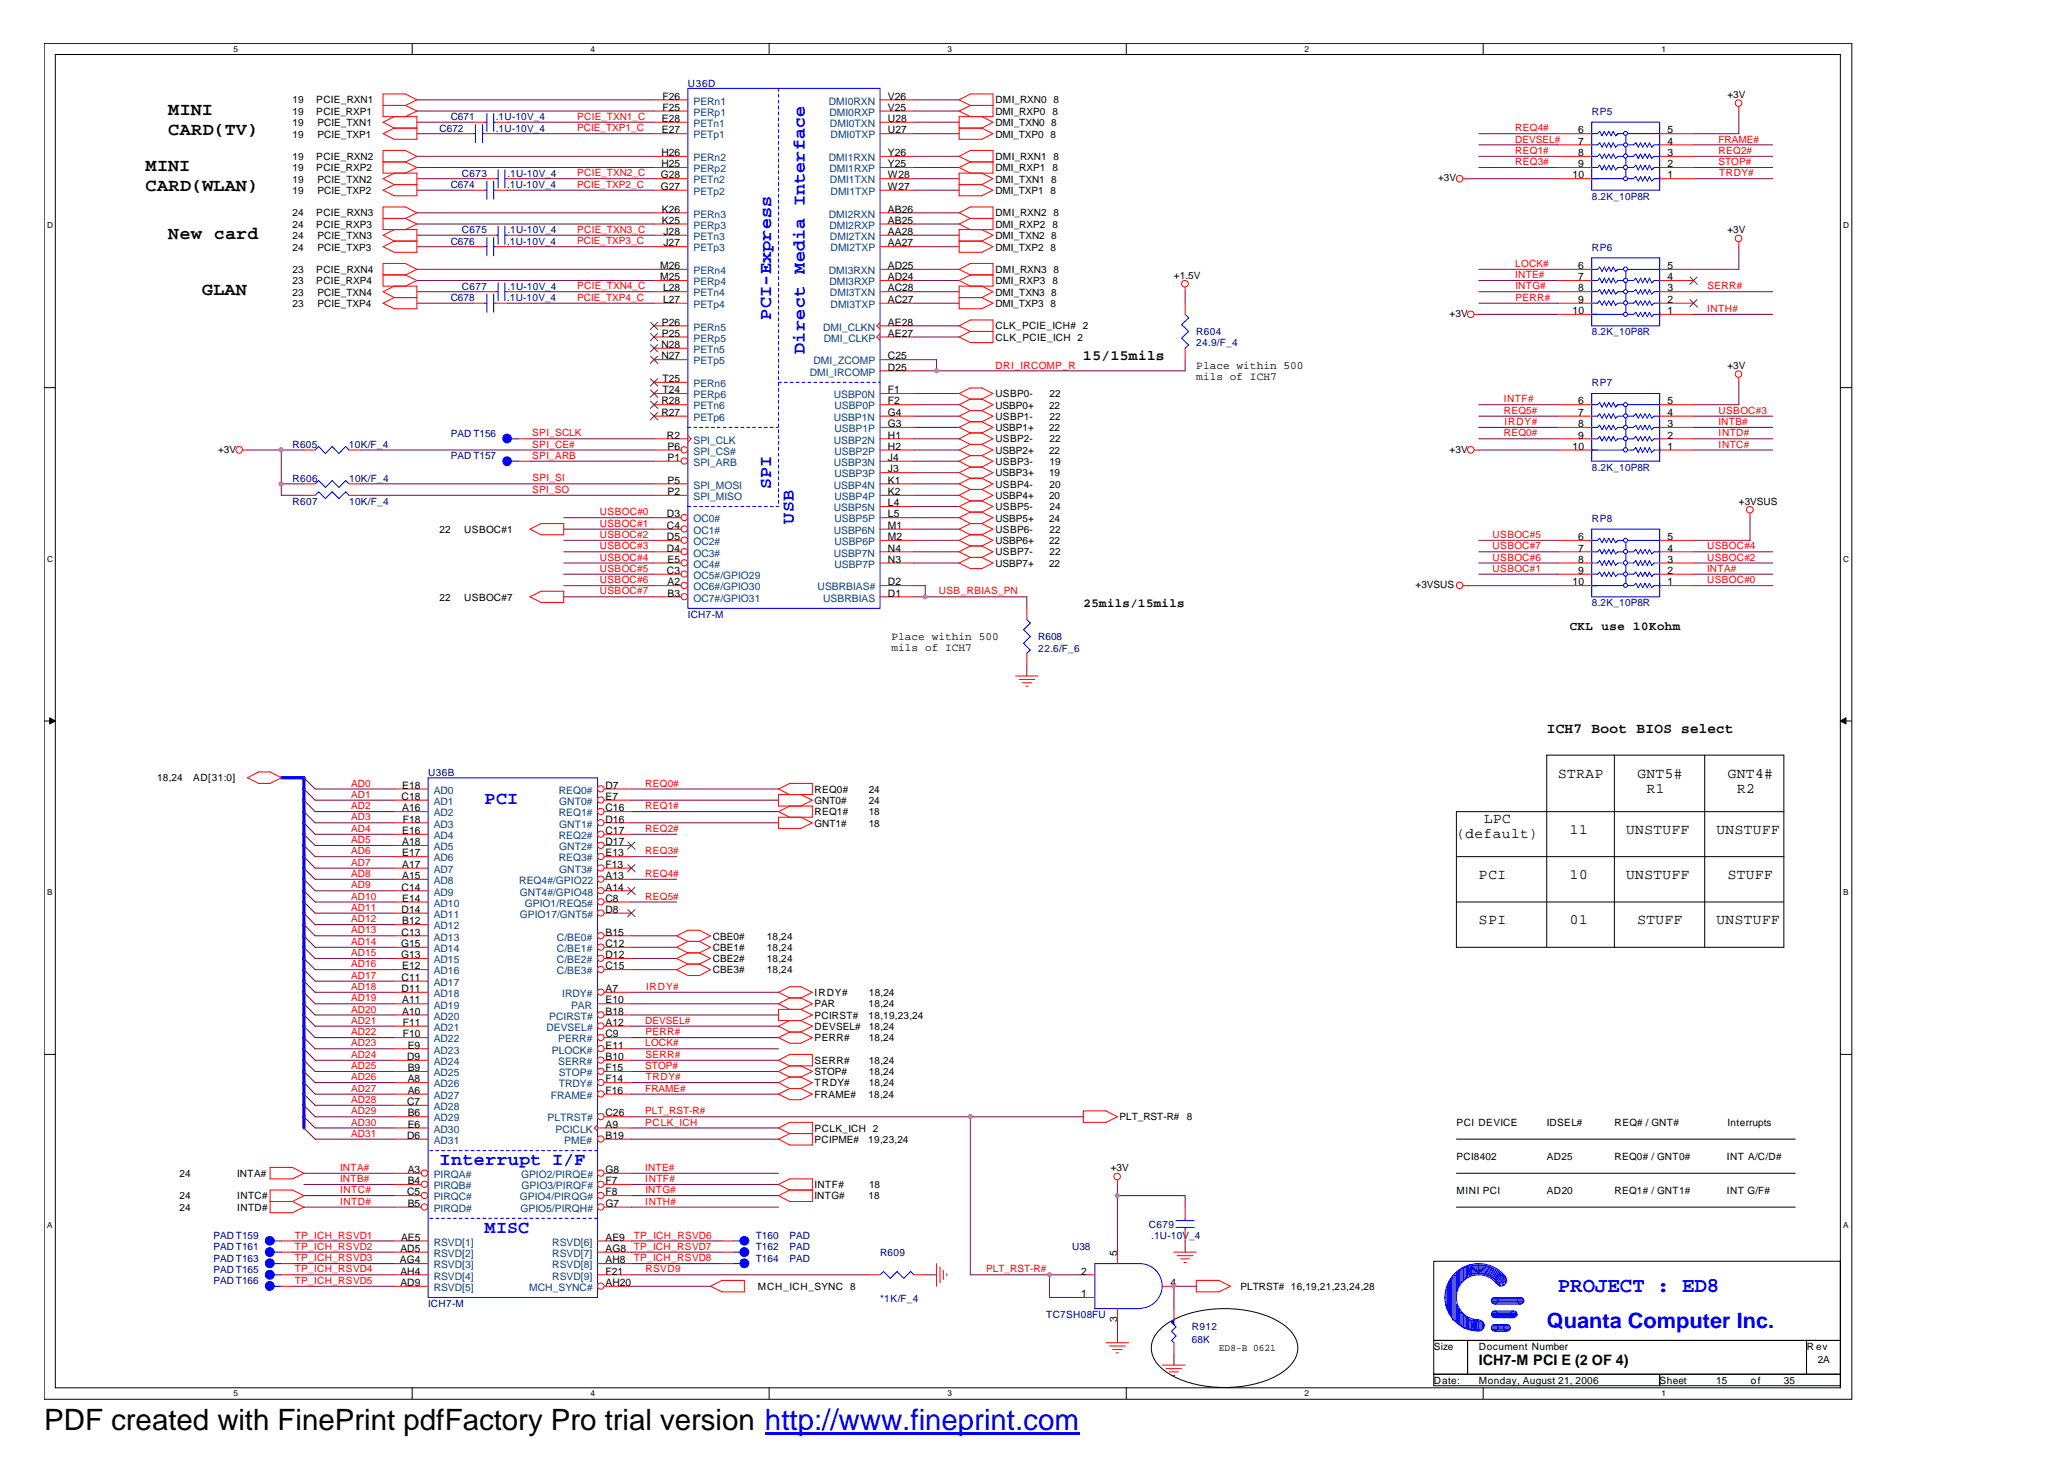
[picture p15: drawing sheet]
<svg xmlns="http://www.w3.org/2000/svg" width="297mm" height="210mm" viewBox="0 0 297 210" stroke-linecap="round" stroke-linejoin="round" font-family="sans-serif">
<defs><g id="words">
<text font-size="4.2" x="6.3" y="205.7">PDF created with FinePrint pdfFactory Pro trial version http://www.fineprint.com</text>
<g font-size="3" fill="#00f">
<text x="224.2" y="185.9">PROJECT : ED8</text>
<text x="222.5" y="191.1">Quanta Computer Inc.</text>
</g>
<g font-size="2.6">
<text x="24.2" y="16.5">MINI</text>
<text x="24.2" y="19.4">CARD(TV)</text>
<text x="21" y="24.6">MINI</text>
<text x="21" y="27.5">CARD(WLAN)</text>
<text x="24.2" y="34.3">New card</text>
<text x="29.1" y="42.5">GLAN</text>
</g>
<g font-size="2.6" fill="#00f">
<text x="111" y="46" transform="rotate(-90 111 46)">PCI-Express</text>
<text x="115.8" y="50.9" transform="rotate(-90 115.8 50.9)">Direct Media Interface</text>
<text x="111" y="70.4" transform="rotate(-90 111 70.4)">SPI</text>
<text x="114.2" y="75.3" transform="rotate(-90 114.2 75.3)">USB</text>
<text x="69.7" y="115.6">PCI</text>
<text x="63.2" y="167.7">Interrupt I/F</text>
<text x="69.7" y="177.4">MISC</text>
</g>
<g font-size="2.1">
<text x="155.9" y="51.8">15/15mils</text>
<text x="222.5" y="105.5">ICH7 Boot BIOS select</text>
<text x="224.2" y="111.9">STRAP</text>
<text x="235.6" y="111.9">GNT5#</text>
<text x="248.6" y="111.9">GNT4#</text>
<text x="213.5" y="118.4">LPC</text>
<text x="225.8" y="120">11</text>
<text x="234" y="120">UNSTUFF</text>
<text x="236.9" y="114">R1</text>
<text x="247" y="120">UNSTUFF</text>
<text x="249.9" y="114">R2</text>
<text x="209.5" y="120.5">(default)</text>
<text x="212.8" y="126.5">PCI</text>
<text x="225.8" y="126.5">10</text>
<text x="234" y="126.5">UNSTUFF</text>
<text x="248.6" y="126.5">STUFF</text>
<text x="212.8" y="133">SPI</text>
<text x="225.8" y="133">01</text>
<text x="235.6" y="133">STUFF</text>
<text x="247" y="133">UNSTUFF</text>
<text x="212.8" y="196.4">ICH7-M PCI E (2 OF 4)</text>
</g>
<g font-size="1.8">
<text x="155.9" y="87.4">25mils/15mils</text>
<text x="225.8" y="90.6">CKL use 10Kohm</text>
</g>
<g font-size="1.6">
<text x="172.1" y="53">Place within 500</text>
<text x="172.1" y="54.7">mils of ICH7</text>
<text x="128.3" y="92">Place within 500</text>
<text x="128.3" y="93.7">mils of ICH7</text>
</g>
<g font-size="1.5">
<text x="95.2" y="17.5">E28</text>
<text x="95.3" y="14.3">F26</text>
<text x="95.3" y="15.9">F25</text>
<text x="127.8" y="17.5">U28</text>
<text x="127.8" y="14.3">V26</text>
<text x="127.8" y="15.9">V25</text>
<text x="95.2" y="22.5">H26</text>
<text x="95.2" y="19.2">E27</text>
<text x="127.8" y="19.2">U27</text>
<text x="127.8" y="22.5">Y26</text>
<text x="227.1" y="22.5">8</text>
<text x="227.1" y="20.8">7</text>
<text x="227.1" y="19.2">6</text>
<text x="239.9" y="22.5">3</text>
<text x="239.9" y="20.8">4</text>
<text x="239.9" y="19.2">5</text>
<text x="95.1" y="25.7">G28</text>
<text x="95.1" y="27.3">G27</text>
<text x="95.2" y="24.1">H25</text>
<text x="127.8" y="25.7">W28</text>
<text x="127.8" y="24.1">Y25</text>
<text x="127.8" y="27.3">W27</text>
<text x="226.3" y="25.7">10</text>
<text x="227.1" y="24.1">9</text>
<text x="239.9" y="25.7">1</text>
<text x="239.9" y="24.1">2</text>
<text x="95.2" y="30.6">K26</text>
<text x="95.2" y="32.2">K25</text>
<text x="95.5" y="33.8">J28</text>
<text x="95.5" y="35.4">J27</text>
<text x="127.8" y="33.8">AA28</text>
<text x="127.8" y="30.6">AB26</text>
<text x="127.8" y="32.2">AB25</text>
<text x="127.8" y="35.4">AA27</text>
<text x="95" y="38.7">M26</text>
<text x="95" y="40.3">M25</text>
<text x="95.4" y="41.9">L28</text>
<text x="127.8" y="41.9">AC28</text>
<text x="127.8" y="38.7">AD25</text>
<text x="127.8" y="40.3">AD24</text>
<text x="227.1" y="41.9">8</text>
<text x="227.1" y="40.3">7</text>
<text x="227.1" y="38.7">6</text>
<text x="239.9" y="41.9">3</text>
<text x="239.9" y="40.3">4</text>
<text x="239.9" y="38.7">5</text>
<text x="95.2" y="46.8">P26</text>
<text x="95.4" y="43.6">L27</text>
<text x="127.8" y="43.6">AC27</text>
<text x="127.8" y="46.8">AE28</text>
<text x="226.3" y="45.2">10</text>
<text x="227.1" y="43.6">9</text>
<text x="239.9" y="45.2">1</text>
<text x="239.9" y="43.6">2</text>
<text x="95.2" y="50.1">N28</text>
<text x="95.2" y="51.7">N27</text>
<text x="95.2" y="48.4">P25</text>
<text x="127.8" y="51.7">C25</text>
<text x="127.8" y="48.4">AE27</text>
<text x="127.8" y="53.3">D25</text>
<text x="95.2" y="58.2">R28</text>
<text x="95.2" y="59.8">R27</text>
<text x="95.3" y="55">T25</text>
<text x="95.3" y="56.6">T24</text>
<text x="127.8" y="56.6">F1</text>
<text x="127.8" y="59.8">G4</text>
<text x="127.8" y="58.2">F2</text>
<text x="227.1" y="59.8">7</text>
<text x="227.1" y="58.2">6</text>
<text x="239.9" y="59.8">4</text>
<text x="239.9" y="58.2">5</text>
<text x="96" y="63.1">R2</text>
<text x="96.1" y="64.7">P6</text>
<text x="127.8" y="63.1">H1</text>
<text x="127.8" y="61.4">G3</text>
<text x="127.8" y="64.7">H2</text>
<text x="226.3" y="64.7">10</text>
<text x="227.1" y="63.1">9</text>
<text x="227.1" y="61.4">8</text>
<text x="239.9" y="64.7">1</text>
<text x="239.9" y="63.1">2</text>
<text x="239.9" y="61.4">3</text>
<text x="96.1" y="66.3">P1</text>
<text x="96.1" y="69.6">P5</text>
<text x="96.1" y="71.2">P2</text>
<text x="127.8" y="66.3">J4</text>
<text x="127.8" y="69.6">K1</text>
<text x="127.8" y="68">J3</text>
<text x="127.8" y="71.2">K2</text>
<text x="96" y="74.4">D3</text>
<text x="96" y="76.1">C4</text>
<text x="96" y="77.7">D5</text>
<text x="127.8" y="72.8">L4</text>
<text x="127.8" y="76.1">M1</text>
<text x="127.8" y="74.4">L5</text>
<text x="127.8" y="77.7">M2</text>
<text x="227.1" y="77.7">6</text>
<text x="239.9" y="77.7">5</text>
<text x="96" y="79.3">D4</text>
<text x="96" y="82.6">C3</text>
<text x="96.1" y="81">E5</text>
<text x="127.8" y="79.3">N4</text>
<text x="127.8" y="81">N3</text>
<text x="227.1" y="82.6">9</text>
<text x="227.1" y="81">8</text>
<text x="227.1" y="79.3">7</text>
<text x="239.9" y="82.6">2</text>
<text x="239.9" y="81">3</text>
<text x="239.9" y="79.3">4</text>
<text x="96.1" y="84.2">A2</text>
<text x="96.1" y="85.8">B3</text>
<text x="127.8" y="84.2">D2</text>
<text x="127.8" y="85.8">D1</text>
<text x="226.3" y="84.2">10</text>
<text x="239.9" y="84.2">1</text>
<text x="57.9" y="113.5">E18</text>
<text x="87.1" y="113.5">D7</text>
<text x="57.8" y="115.1">C18</text>
<text x="57.9" y="116.7">A16</text>
<text x="57.9" y="120">E16</text>
<text x="58" y="118.3">F18</text>
<text x="87.1" y="115.1">E7</text>
<text x="87.1" y="118.3">D16</text>
<text x="87.1" y="116.7">C16</text>
<text x="87.1" y="120">C17</text>
<text x="57.9" y="121.6">A18</text>
<text x="57.9" y="123.2">E17</text>
<text x="57.9" y="124.9">A17</text>
<text x="87.1" y="121.6">D17</text>
<text x="87.1" y="124.9">F13</text>
<text x="87.1" y="123.2">E13</text>
<text x="57.8" y="128.1">C14</text>
<text x="57.8" y="131.3">D14</text>
<text x="57.9" y="126.5">A15</text>
<text x="57.9" y="129.7">E14</text>
<text x="87.1" y="128.1">A14</text>
<text x="87.1" y="131.3">D8</text>
<text x="87.1" y="126.5">A13</text>
<text x="87.1" y="129.7">C8</text>
<text x="57.7" y="136.2">G15</text>
<text x="57.7" y="137.9">G13</text>
<text x="57.8" y="134.6">C13</text>
<text x="57.9" y="133">B12</text>
<text x="87.1" y="134.6">B15</text>
<text x="87.1" y="136.2">C12</text>
<text x="87.1" y="137.9">D12</text>
<text x="57.8" y="141.1">C11</text>
<text x="57.8" y="142.7">D11</text>
<text x="57.9" y="139.5">E12</text>
<text x="87.1" y="139.5">C15</text>
<text x="87.1" y="142.7">A7</text>
<text x="57.9" y="144.4">A11</text>
<text x="57.9" y="146">A10</text>
<text x="58" y="147.6">F11</text>
<text x="58" y="149.2">F10</text>
<text x="87.1" y="144.4">E10</text>
<text x="87.1" y="146">B18</text>
<text x="87.1" y="147.6">A12</text>
<text x="87.1" y="149.2">C9</text>
<text x="58.6" y="152.5">D9</text>
<text x="58.7" y="150.8">E9</text>
<text x="58.7" y="154.1">B9</text>
<text x="58.7" y="155.7">A8</text>
<text x="87.1" y="150.8">E11</text>
<text x="87.1" y="152.5">B10</text>
<text x="87.1" y="154.1">F15</text>
<text x="87.1" y="155.7">F14</text>
<text x="58.6" y="159">C7</text>
<text x="58.7" y="157.4">A6</text>
<text x="58.7" y="160.6">B6</text>
<text x="87.1" y="157.4">F16</text>
<text x="87.1" y="160.6">C26</text>
<text x="58.6" y="163.8">D6</text>
<text x="58.7" y="162.2">E6</text>
<text x="87.1" y="162.2">A9</text>
<text x="87.1" y="163.8">B19</text>
<text x="58.6" y="172">C5</text>
<text x="58.7" y="168.8">A3</text>
<text x="58.7" y="170.4">B4</text>
<text x="58.7" y="173.6">B5</text>
<text x="87.1" y="173.6">G7</text>
<text x="87.1" y="172">F8</text>
<text x="87.1" y="170.4">F7</text>
<text x="87.1" y="168.8">G8</text>
<text x="57.7" y="178.5">AE5</text>
<text x="87.1" y="178.5">AE9</text>
<text x="57.5" y="181.8">AG4</text>
<text x="57.6" y="180.1">AD5</text>
<text x="57.6" y="183.4">AH4</text>
<text x="57.6" y="185">AD9</text>
<text x="87.1" y="185">AH20</text>
<text x="87.1" y="183.4">F21</text>
<text x="87.1" y="181.8">AH8</text>
<text x="87.1" y="180.1">AG8</text>
<text x="155.6" y="183.4">2</text>
<text x="160.7" y="180.7" transform="rotate(-90 160.7 180.7)">5</text>
<text x="168.4" y="185">4</text>
<text x="155.6" y="186.6">1</text>
<text x="160.7" y="190.2" transform="rotate(-90 160.7 190.2)">3</text>
</g>
<g font-size="1.5" fill="#004080">
<text x="99.8" y="15">PERn1</text>
<text x="99.8" y="16.7">PERp1</text>
<text x="119.3" y="15">DMI0RXN</text>
<text x="119.3" y="16.7">DMI0RXP</text>
<text x="99.8" y="18.3">PETn1</text>
<text x="99.8" y="19.9">PETp1</text>
<text x="99.8" y="23.2">PERn2</text>
<text x="119.3" y="23.2">DMI1RXN</text>
<text x="119.4" y="18.3">DMI0TXN</text>
<text x="119.5" y="19.9">DMI0TXP</text>
<text x="99.8" y="24.8">PERp2</text>
<text x="99.8" y="26.4">PETn2</text>
<text x="99.8" y="28">PETp2</text>
<text x="119.3" y="24.8">DMI1RXP</text>
<text x="119.4" y="26.4">DMI1TXN</text>
<text x="119.5" y="28">DMI1TXP</text>
<text x="99.8" y="31.3">PERn3</text>
<text x="99.8" y="32.9">PERp3</text>
<text x="99.8" y="34.5">PETn3</text>
<text x="119.3" y="31.3">DMI2RXN</text>
<text x="119.3" y="32.9">DMI2RXP</text>
<text x="119.4" y="34.5">DMI2TXN</text>
<text x="99.8" y="36.2">PETp3</text>
<text x="99.8" y="39.4">PERn4</text>
<text x="99.8" y="41">PERp4</text>
<text x="119.3" y="39.4">DMI3RXN</text>
<text x="119.3" y="41">DMI3RXP</text>
<text x="119.5" y="36.2">DMI2TXP</text>
<text x="99.8" y="42.6">PETn4</text>
<text x="99.8" y="44.3">PETp4</text>
<text x="99.8" y="47.6">PERn5</text>
<text x="118.4" y="47.6">DMI_CLKN</text>
<text x="119.4" y="42.6">DMI3TXN</text>
<text x="119.5" y="44.3">DMI3TXP</text>
<text x="99.8" y="49.2">PERp5</text>
<text x="99.8" y="50.8">PETn5</text>
<text x="99.8" y="52.4">PETp5</text>
<text x="117.1" y="52.4">DMI_ZCOMP</text>
<text x="118.5" y="49.2">DMI_CLKP</text>
<text x="99.8" y="55.7">PERn6</text>
<text x="99.8" y="57.3">PERp6</text>
<text x="99.8" y="58.9">PETn6</text>
<text x="116.5" y="54">DMI_IRCOMP</text>
<text x="120" y="57.3">USBP0N</text>
<text x="120.1" y="58.9">USBP0P</text>
<text x="99.8" y="60.6">PETp6</text>
<text x="99.8" y="63.8">SPI_CLK</text>
<text x="99.8" y="65.4">SPI_CS#</text>
<text x="120" y="60.6">USBP1N</text>
<text x="120" y="63.8">USBP2N</text>
<text x="120.1" y="62.2">USBP1P</text>
<text x="120.1" y="65.4">USBP2P</text>
<text x="99.8" y="67">SPI_ARB</text>
<text x="99.8" y="70.3">SPI_MOSI</text>
<text x="99.8" y="71.9">SPI_MISO</text>
<text x="120" y="67">USBP3N</text>
<text x="120" y="70.3">USBP4N</text>
<text x="120.1" y="68.7">USBP3P</text>
<text x="120.1" y="71.9">USBP4P</text>
<text x="99.8" y="75.2">OC0#</text>
<text x="99.8" y="76.8">OC1#</text>
<text x="120" y="73.5">USBP5N</text>
<text x="120" y="76.8">USBP6N</text>
<text x="120.1" y="75.2">USBP5P</text>
<text x="99.8" y="78.4">OC2#</text>
<text x="99.8" y="80.1">OC3#</text>
<text x="99.8" y="81.7">OC4#</text>
<text x="99.8" y="83.3">OC5#/GPIO29</text>
<text x="120" y="80.1">USBP7N</text>
<text x="120.1" y="78.4">USBP6P</text>
<text x="120.1" y="81.7">USBP7P</text>
<text x="99.8" y="84.9">OC6#/GPIO30</text>
<text x="99.8" y="86.5">OC7#/GPIO31</text>
<text x="117.6" y="84.9">USBRBIAS#</text>
<text x="118.4" y="86.5">USBRBIAS</text>
<text x="62.4" y="114.2">AD0</text>
<text x="62.4" y="115.8">AD1</text>
<text x="62.4" y="117.4">AD2</text>
<text x="62.4" y="119.1">AD3</text>
<text x="80.4" y="114.2">REQ0#</text>
<text x="80.4" y="117.4">REQ1#</text>
<text x="80.5" y="115.8">GNT0#</text>
<text x="80.5" y="119.1">GNT1#</text>
<text x="62.4" y="120.7">AD4</text>
<text x="62.4" y="122.3">AD5</text>
<text x="62.4" y="123.9">AD6</text>
<text x="62.4" y="125.6">AD7</text>
<text x="80.4" y="120.7">REQ2#</text>
<text x="80.4" y="123.9">REQ3#</text>
<text x="80.5" y="122.3">GNT2#</text>
<text x="80.5" y="125.6">GNT3#</text>
<text x="62.4" y="127.2">AD8</text>
<text x="62.4" y="128.8">AD9</text>
<text x="62.4" y="130.4">AD10</text>
<text x="74.7" y="127.2">REQ4#/GPIO22</text>
<text x="74.8" y="128.8">GNT4#/GPIO48</text>
<text x="75.5" y="130.4">GPIO1/REQ5#</text>
<text x="62.4" y="132.1">AD11</text>
<text x="62.4" y="133.7">AD12</text>
<text x="62.4" y="135.3">AD13</text>
<text x="62.4" y="137">AD14</text>
<text x="74.8" y="132.1">GPIO17/GNT5#</text>
<text x="80.1" y="135.3">C/BE0#</text>
<text x="80.1" y="137">C/BE1#</text>
<text x="62.4" y="138.6">AD15</text>
<text x="62.4" y="140.2">AD16</text>
<text x="62.4" y="141.8">AD17</text>
<text x="62.4" y="143.4">AD18</text>
<text x="80.1" y="138.6">C/BE2#</text>
<text x="80.1" y="140.2">C/BE3#</text>
<text x="80.9" y="143.4">IRDY#</text>
<text x="62.4" y="145.1">AD19</text>
<text x="62.4" y="146.7">AD20</text>
<text x="62.4" y="148.3">AD21</text>
<text x="62.4" y="150">AD22</text>
<text x="78.6" y="148.3">DEVSEL#</text>
<text x="79" y="146.7">PCIRST#</text>
<text x="80.3" y="150">PERR#</text>
<text x="82.2" y="145.1">PAR</text>
<text x="62.4" y="151.6">AD23</text>
<text x="62.4" y="153.2">AD24</text>
<text x="62.4" y="154.8">AD25</text>
<text x="79.4" y="151.6">PLOCK#</text>
<text x="80.3" y="153.2">SERR#</text>
<text x="80.4" y="154.8">STOP#</text>
<text x="62.4" y="156.4">AD26</text>
<text x="62.4" y="158.1">AD27</text>
<text x="62.4" y="159.7">AD28</text>
<text x="62.4" y="161.3">AD29</text>
<text x="78.8" y="161.3">PLTRST#</text>
<text x="79.2" y="158.1">FRAME#</text>
<text x="80.4" y="156.4">TRDY#</text>
<text x="62.4" y="163">AD30</text>
<text x="62.4" y="164.6">AD31</text>
<text x="79.9" y="163">PCICLK</text>
<text x="81.2" y="164.6">PME#</text>
<text x="62.4" y="169.5">PIRQA#</text>
<text x="62.4" y="171.1">PIRQB#</text>
<text x="62.4" y="172.7">PIRQC#</text>
<text x="74.8" y="172.7">GPIO4/PIRQG#</text>
<text x="75" y="169.5">GPIO2/PIRQE#</text>
<text x="75.1" y="171.1">GPIO3/PIRQF#</text>
<text x="62.4" y="174.3">PIRQD#</text>
<text x="62.4" y="179.2">RSVD[1]</text>
<text x="74.9" y="174.3">GPIO5/PIRQH#</text>
<text x="79.5" y="179.2">RSVD[6]</text>
<text x="62.4" y="180.8">RSVD[2]</text>
<text x="62.4" y="182.5">RSVD[3]</text>
<text x="62.4" y="184.1">RSVD[4]</text>
<text x="62.4" y="185.7">RSVD[5]</text>
<text x="76.2" y="185.7">MCH_SYNC#</text>
<text x="79.5" y="184.1">RSVD[9]</text>
<text x="79.5" y="182.5">RSVD[8]</text>
<text x="79.5" y="180.8">RSVD[7]</text>
</g>
<g font-size="1.4">
<text x="42.1" y="14.9">19</text>
<text x="42.1" y="16.5">19</text>
<text x="45.5" y="14.9">PCIE_RXN1</text>
<text x="45.5" y="16.5">PCIE_RXP1</text>
<text x="143.2" y="14.9">DMI_RXN0 8</text>
<text x="143.2" y="16.5">DMI_RXP0</text>
<text x="151.4" y="16.5">8</text>
<text x="248.5" y="14.1">+3V</text>
<text x="42.1" y="23">19</text>
<text x="42.1" y="18.1">19</text>
<text x="42.1" y="19.8">19</text>
<text x="45.5" y="23">PCIE_RXN2</text>
<text x="45.7" y="18.1">PCIE_TXN1</text>
<text x="45.7" y="19.8">PCIE_TXP1</text>
<text x="143.2" y="23">DMI_RXN1 8</text>
<text x="143.2" y="18.1">DMI_TXN0 8</text>
<text x="143.2" y="19.8">DMI_TXP0 8</text>
<text x="42.1" y="24.7">19</text>
<text x="42.1" y="26.3">19</text>
<text x="42.1" y="27.9">19</text>
<text x="45.5" y="24.7">PCIE_RXP2</text>
<text x="45.7" y="26.3">PCIE_TXN2</text>
<text x="45.7" y="27.9">PCIE_TXP2</text>
<text x="143.2" y="24.7">DMI_RXP1</text>
<text x="143.2" y="26.3">DMI_TXN1 8</text>
<text x="143.2" y="27.9">DMI_TXP1 8</text>
<text x="151.4" y="24.7">8</text>
<text x="206.9" y="26.1">+3V</text>
<text x="42.1" y="31.1">24</text>
<text x="42.1" y="32.8">24</text>
<text x="42.1" y="34.4">24</text>
<text x="45.5" y="31.1">PCIE_RXN3</text>
<text x="45.5" y="32.8">PCIE_RXP3</text>
<text x="45.7" y="34.4">PCIE_TXN3</text>
<text x="143.2" y="31.1">DMI_RXN2 8</text>
<text x="143.2" y="32.8">DMI_RXP2</text>
<text x="143.2" y="34.4">DMI_TXN2 8</text>
<text x="151.4" y="32.8">8</text>
<text x="248.5" y="33.6">+3V</text>
<text x="42.1" y="36">24</text>
<text x="42.1" y="39.3">23</text>
<text x="42.1" y="40.9">23</text>
<text x="45.5" y="39.3">PCIE_RXN4</text>
<text x="45.5" y="40.9">PCIE_RXP4</text>
<text x="45.7" y="36">PCIE_TXP3</text>
<text x="143.2" y="39.3">DMI_RXN3 8</text>
<text x="143.2" y="40.9">DMI_RXP3</text>
<text x="143.2" y="36">DMI_TXP2 8</text>
<text x="151.4" y="40.9">8</text>
<text x="168.9" y="40.1">+1.5V</text>
<text x="42.1" y="42.5">23</text>
<text x="42.1" y="44.2">23</text>
<text x="45.7" y="42.5">PCIE_TXN4</text>
<text x="45.7" y="44.2">PCIE_TXP4</text>
<text x="143.2" y="47.4">CLK_PCIE_ICH# 2</text>
<text x="143.2" y="42.5">DMI_TXN3 8</text>
<text x="143.2" y="44.2">DMI_TXP3 8</text>
<text x="208.6" y="45.6">+3V</text>
<text x="143.2" y="49">CLK_PCIE_ICH 2</text>
<text x="248.5" y="53.1">+3V</text>
<text x="143.2" y="57.2">USBP0-</text>
<text x="143.2" y="58.8">USBP0+</text>
<text x="150.9" y="58.8">22</text>
<text x="151" y="57.2">22</text>
<text x="31.4" y="65.1">+3V</text>
<text x="143.2" y="60.4">USBP1-</text>
<text x="143.2" y="63.6">USBP2-</text>
<text x="143.2" y="62">USBP1+</text>
<text x="143.2" y="65.3">USBP2+</text>
<text x="150.9" y="62">22</text>
<text x="150.9" y="65.3">22</text>
<text x="151" y="60.4">22</text>
<text x="151" y="63.6">22</text>
<text x="208.6" y="65.1">+3V</text>
<text x="143.2" y="70.2">USBP4-</text>
<text x="143.2" y="71.8">USBP4+</text>
<text x="143.2" y="66.9">USBP3-</text>
<text x="143.2" y="68.6">USBP3+</text>
<text x="150.9" y="71.8">20</text>
<text x="150.9" y="68.6">19</text>
<text x="151" y="70.2">20</text>
<text x="151" y="66.9">19</text>
<text x="63.2" y="76.7">22</text>
<text x="66.8" y="76.7">USBOC#1</text>
<text x="143.2" y="73.4">USBP5-</text>
<text x="143.2" y="76.7">USBP6-</text>
<text x="143.2" y="75">USBP5+</text>
<text x="150.9" y="75">24</text>
<text x="151" y="73.4">24</text>
<text x="151" y="76.7">22</text>
<text x="250.2" y="72.6">+3VSUS</text>
<text x="143.2" y="79.9">USBP7-</text>
<text x="143.2" y="78.3">USBP6+</text>
<text x="143.2" y="81.5">USBP7+</text>
<text x="150.9" y="78.3">22</text>
<text x="150.9" y="81.5">22</text>
<text x="151" y="79.9">22</text>
<text x="63.2" y="86.4">22</text>
<text x="66.8" y="86.4">USBOC#7</text>
<text x="203.7" y="84.6">+3VSUS</text>
<text x="22.6" y="112.4">18,24</text>
<text x="27.8" y="112.4">AD[31:0]</text>
<text x="117.2" y="114.1">REQ0#</text>
<text x="117.2" y="115.7">GNT0#</text>
<text x="117.2" y="117.3">REQ1#</text>
<text x="117.2" y="118.9">GNT1#</text>
<text x="125" y="114.1">24</text>
<text x="125" y="117.3">18</text>
<text x="125" y="115.7">24</text>
<text x="125" y="118.9">18</text>
<text x="102.6" y="135.2">CBE0#</text>
<text x="102.6" y="136.8">CBE1#</text>
<text x="110.3" y="135.2">18,24</text>
<text x="110.3" y="136.8">18,24</text>
<text x="102.6" y="138.4">CBE2#</text>
<text x="102.6" y="140.1">CBE3#</text>
<text x="110.3" y="138.4">18,24</text>
<text x="110.3" y="140.1">18,24</text>
<text x="117.2" y="143.3">IRDY#</text>
<text x="125" y="143.3">18,24</text>
<text x="117.2" y="144.9">PAR</text>
<text x="117.2" y="146.6">PCIRST#</text>
<text x="117.2" y="148.2">DEVSEL#</text>
<text x="117.2" y="149.8">PERR#</text>
<text x="125" y="146.6">18,19,23,24</text>
<text x="125" y="144.9">18,24</text>
<text x="125" y="148.2">18,24</text>
<text x="125" y="149.8">18,24</text>
<text x="117.2" y="154.7">STOP#</text>
<text x="117.2" y="153">SERR#</text>
<text x="125" y="154.7">18,24</text>
<text x="125" y="153">18,24</text>
<text x="117.2" y="156.3">TRDY#</text>
<text x="117.2" y="158">FRAME#</text>
<text x="125" y="158">18,24</text>
<text x="125" y="156.3">18,24</text>
<text x="161.1" y="161.2">PLT_RST-R#</text>
<text x="170.8" y="161.2">8</text>
<text x="117.2" y="162.8">PCLK_ICH 2</text>
<text x="117.2" y="164.4">PCIPME#</text>
<text x="124.9" y="164.4">19,23,24</text>
<text x="209.5" y="162">PCI DEVICE</text>
<text x="209.5" y="166.9">PCI8402</text>
<text x="222.5" y="166.9">AD25</text>
<text x="222.5" y="162">IDSEL#</text>
<text x="232.3" y="166.9">REQ0# / GNT0#</text>
<text x="232.3" y="162">REQ# / GNT#</text>
<text x="248.5" y="166.9">INT A/C/D#</text>
<text x="248.5" y="162">Interrupts</text>
<text x="25.8" y="172.6">24</text>
<text x="25.8" y="169.3">24</text>
<text x="34.1" y="172.6">INTC#</text>
<text x="34.1" y="169.3">INTA#</text>
<text x="117.2" y="171">INTF#</text>
<text x="117.2" y="172.6">INTG#</text>
<text x="125" y="172.6">18</text>
<text x="125" y="171">18</text>
<text x="159.8" y="168.5">+3V</text>
<text x="209.5" y="171.8">MINI PCI</text>
<text x="222.5" y="171.8">AD20</text>
<text x="232.3" y="171.8">REQ1# / GNT1#</text>
<text x="248.5" y="171.8">INT G/F#</text>
<text x="25.8" y="174.2">24</text>
<text x="34.1" y="174.2">INTD#</text>
<text x="109.1" y="185.6">MCH_ICH_SYNC</text>
<text x="122.3" y="185.6">8</text>
<text x="178.5" y="185.6">PLTRST# 16,19,21,23,24,28</text>
<text x="175.4" y="194.4">ED8-B 0621</text>
<text x="206.3" y="194.2">Size</text>
<text x="212.8" y="194.2">Document Number</text>
<text x="260" y="194.2">R ev</text>
<text x="261.5" y="196.1">2A</text>
<text x="206.3" y="199.1">Date:</text>
<text x="212.8" y="199.1">Monday, August 21, 2006</text>
<text x="238.8" y="199.1">Sheet</text>
<text x="246.9" y="199.1">15</text>
<text x="251.9" y="199.1">of</text>
<text x="256.7" y="199.1">35</text>
</g>
<g font-size="1.4" fill="#000080">
<text x="64.9" y="17.3">C671</text>
<text x="71.3" y="17.3">.1U-10V_4</text>
<text x="99" y="12.5">U36D</text>
<text x="229" y="16.5">RP5</text>
<text x="63.2" y="18.9">C672</text>
<text x="71.3" y="18.9">.1U-10V_4</text>
<text x="64.9" y="27.1">C674</text>
<text x="66.5" y="25.5">C673</text>
<text x="73" y="27.1">.1U-10V_4</text>
<text x="73" y="25.5">.1U-10V_4</text>
<text x="229" y="28.7">8.2K_10P8R</text>
<text x="64.9" y="35.2">C676</text>
<text x="66.5" y="33.6">C675</text>
<text x="73" y="35.2">.1U-10V_4</text>
<text x="73" y="33.6">.1U-10V_4</text>
<text x="66.5" y="41.7">C677</text>
<text x="73" y="41.7">.1U-10V_4</text>
<text x="229" y="36">RP6</text>
<text x="64.9" y="43.3">C678</text>
<text x="73" y="43.3">.1U-10V_4</text>
<text x="172.1" y="48.2">R604</text>
<text x="172.1" y="49.8">24.9/F_4</text>
<text x="229" y="48.2">8.2K_10P8R</text>
<text x="229" y="55.5">RP7</text>
<text x="42.1" y="64.5">R605</text>
<text x="50.2" y="64.5">10K/F_4</text>
<text x="64.9" y="62.8">PAD T156</text>
<text x="42.1" y="69.4">R606</text>
<text x="50.2" y="69.4">10K/F_4</text>
<text x="64.9" y="66.1">PAD T157</text>
<text x="229" y="67.7">8.2K_10P8R</text>
<text x="42.1" y="72.6">R607</text>
<text x="50.2" y="72.6">10K/F_4</text>
<text x="229" y="75">RP8</text>
<text x="99" y="88.9">ICH7-M</text>
<text x="229" y="87.2">8.2K_10P8R</text>
<text x="149.4" y="92.1">R608</text>
<text x="149.4" y="93.7">22.6/F_6</text>
<text x="61.6" y="111.6">U36B</text>
<text x="30.7" y="179.9">PAD T161</text>
<text x="30.7" y="178.3">PAD T159</text>
<text x="108.8" y="179.9">T162</text>
<text x="108.8" y="178.3">T160</text>
<text x="113.6" y="179.9">PAD</text>
<text x="113.6" y="178.3">PAD</text>
<text x="154.3" y="179.9">U38</text>
<text x="165.3" y="176.6">C679</text>
<text x="165.7" y="178.3">.1U-10V_4</text>
<text x="30.7" y="181.5">PAD T163</text>
<text x="30.7" y="184.8">PAD T166</text>
<text x="30.7" y="183.1">PAD T165</text>
<text x="108.8" y="181.5">T164</text>
<text x="113.6" y="181.5">PAD</text>
<text x="126.6" y="180.7">R609</text>
<text x="61.6" y="188">ICH7-M</text>
<text x="126.6" y="187.4">*1K/F_4</text>
<text x="150.5" y="189.6">TC7SH08FU</text>
<text x="171.5" y="191.3">R912</text>
<text x="171.5" y="193.2">68K</text>
</g>
<g font-size="1.4" fill="#f00">
<text x="83.1" y="17.2">PCIE_TXN1_C</text>
<text x="83.1" y="18.9">PCIE_TXP1_C</text>
<text x="218" y="22.2">REQ1#</text>
<text x="218" y="18.9">REQ4#</text>
<text x="218" y="23.8">REQ3#</text>
<text x="218" y="20.5">DEVSEL#</text>
<text x="247.3" y="23.8">STOP#</text>
<text x="247.3" y="20.5">FRAME#</text>
<text x="247.3" y="22.2">REQ2#</text>
<text x="83.1" y="25.4">PCIE_TXN2_C</text>
<text x="83.1" y="27">PCIE_TXP2_C</text>
<text x="247.4" y="25.4">TRDY#</text>
<text x="83.1" y="35.2">PCIE_TXP3_C</text>
<text x="83.1" y="33.5">PCIE_TXN3_C</text>
<text x="83.1" y="41.6">PCIE_TXN4_C</text>
<text x="218" y="40">INTE#</text>
<text x="218" y="38.4">LOCK#</text>
<text x="218.1" y="41.6">INTG#</text>
<text x="245.7" y="41.6">SERR#</text>
<text x="83.1" y="43.3">PCIE_TXP4_C</text>
<text x="218.1" y="43.3">PERR#</text>
<text x="245.6" y="44.9">INTH#</text>
<text x="143.2" y="53">DRI_IRCOMP_R</text>
<text x="216.4" y="57.9">INTF#</text>
<text x="216.4" y="59.5">REQ5#</text>
<text x="247.3" y="59.5">USBOC#3</text>
<text x="76.6" y="64.4">SPI_CE#</text>
<text x="76.6" y="62.8">SPI_SCLK</text>
<text x="216.4" y="62.8">REQ0#</text>
<text x="216.5" y="61.1">IRDY#</text>
<text x="247.3" y="62.8">INTD#</text>
<text x="247.3" y="64.4">INTC#</text>
<text x="247.3" y="61.1">INTB#</text>
<text x="76.6" y="70.9">SPI_SO</text>
<text x="76.6" y="66">SPI_ARB</text>
<text x="76.6" y="69.3">SPI_SI</text>
<text x="86.3" y="74.1">USBOC#0</text>
<text x="86.3" y="77.4">USBOC#2</text>
<text x="86.3" y="75.8">USBOC#1</text>
<text x="214.8" y="77.4">USBOC#5</text>
<text x="86.3" y="82.3">USBOC#5</text>
<text x="86.3" y="83.9">USBOC#6</text>
<text x="86.3" y="79.1">USBOC#3</text>
<text x="86.3" y="80.7">USBOC#4</text>
<text x="214.8" y="82.3">USBOC#1</text>
<text x="214.8" y="80.7">USBOC#6</text>
<text x="214.8" y="79.1">USBOC#7</text>
<text x="245.6" y="83.9">USBOC#0</text>
<text x="245.6" y="80.7">USBOC#2</text>
<text x="245.6" y="82.3">INTA#</text>
<text x="245.6" y="79.1">USBOC#4</text>
<text x="86.3" y="85.5">USBOC#7</text>
<text x="135.1" y="85.5">USB_RBIAS_PN</text>
<text x="50.5" y="113.2">AD0</text>
<text x="92.8" y="113.2">REQ0#</text>
<text x="50.5" y="114.8">AD1</text>
<text x="50.5" y="116.4">AD2</text>
<text x="50.5" y="118">AD3</text>
<text x="50.5" y="119.7">AD4</text>
<text x="92.8" y="119.7">REQ2#</text>
<text x="92.8" y="116.4">REQ1#</text>
<text x="50.5" y="121.3">AD5</text>
<text x="50.5" y="122.9">AD6</text>
<text x="50.5" y="124.6">AD7</text>
<text x="92.8" y="122.9">REQ3#</text>
<text x="50.5" y="126.2">AD8</text>
<text x="50.5" y="127.8">AD9</text>
<text x="50.5" y="129.4">AD10</text>
<text x="50.5" y="131">AD11</text>
<text x="92.8" y="126.2">REQ4#</text>
<text x="92.8" y="129.4">REQ5#</text>
<text x="50.5" y="132.7">AD12</text>
<text x="50.5" y="134.3">AD13</text>
<text x="50.5" y="135.9">AD14</text>
<text x="50.5" y="137.6">AD15</text>
<text x="50.5" y="139.2">AD16</text>
<text x="50.5" y="140.8">AD17</text>
<text x="50.5" y="142.4">AD18</text>
<text x="93" y="142.4">IRDY#</text>
<text x="50.5" y="144.1">AD19</text>
<text x="50.5" y="145.7">AD20</text>
<text x="50.5" y="147.3">AD21</text>
<text x="50.5" y="148.9">AD22</text>
<text x="92.8" y="147.3">DEVSEL#</text>
<text x="92.9" y="148.9">PERR#</text>
<text x="50.5" y="150.6">AD23</text>
<text x="50.5" y="152.2">AD24</text>
<text x="50.5" y="153.8">AD25</text>
<text x="50.5" y="155.4">AD26</text>
<text x="92.8" y="150.6">LOCK#</text>
<text x="92.8" y="153.8">STOP#</text>
<text x="92.9" y="152.2">SERR#</text>
<text x="92.9" y="155.4">TRDY#</text>
<text x="50.5" y="157.1">AD27</text>
<text x="50.5" y="158.7">AD28</text>
<text x="50.5" y="160.3">AD29</text>
<text x="50.5" y="161.9">AD30</text>
<text x="92.8" y="157.1">FRAME#</text>
<text x="92.8" y="161.9">PCLK_ICH</text>
<text x="92.8" y="160.3">PLT_RST-R#</text>
<text x="50.5" y="163.5">AD31</text>
<text x="48.9" y="173.3">INTD#</text>
<text x="48.9" y="171.7">INTC#</text>
<text x="48.9" y="170.1">INTB#</text>
<text x="48.9" y="168.5">INTA#</text>
<text x="92.8" y="170.1">INTF#</text>
<text x="92.8" y="168.5">INTE#</text>
<text x="92.8" y="173.3">INTH#</text>
<text x="92.9" y="171.7">INTG#</text>
<text x="42.4" y="179.8">TP_ICH_RSVD2</text>
<text x="42.4" y="178.2">TP_ICH_RSVD1</text>
<text x="91.2" y="178.2">TP_ICH_RSVD6</text>
<text x="91.2" y="179.8">TP_ICH_RSVD7</text>
<text x="42.4" y="184.7">TP_ICH_RSVD5</text>
<text x="42.4" y="183.1">TP_ICH_RSVD4</text>
<text x="42.4" y="181.5">TP_ICH_RSVD3</text>
<text x="91.2" y="181.5">TP_ICH_RSVD8</text>
<text x="92.9" y="183.1">RSVD9</text>
<text x="141.9" y="183.1">PLT_RST-R#</text>
</g>
<g font-size="1.2">
<text x="33.6" y="7.5">5</text>
<text x="85" y="7.5">4</text>
<text x="136.3" y="7.5">3</text>
<text x="187.7" y="7.5">2</text>
<text x="239.1" y="7.5">1</text>
<text x="6.8" y="32.9">D</text>
<text x="265.2" y="32.9">D</text>
<text x="6.8" y="80.8">C</text>
<text x="265.2" y="80.8">C</text>
<text x="6.8" y="128.7">B</text>
<text x="265.2" y="128.7">B</text>
<text x="6.8" y="176.7">A</text>
<text x="265.2" y="176.7">A</text>
<text x="33.6" y="200.9">5</text>
<text x="85" y="200.9">4</text>
<text x="136.3" y="200.9">3</text>
<text x="187.7" y="200.9">2</text>
<text x="239.1" y="200.9">1</text>
</g>
</g></defs>
<g fill="none" stroke="#000" stroke-width=".14">
<path d="M6.3 6.2h260.1v195.1h-260.1zM8 7.8h256.8v191.9h-256.8zM59.3 6.2v1.6M110.7 6.2v1.6M162.1 6.2v1.6M213.4 6.2v1.6M6.3 55.8h1.7M264.8 55.8h1.6M6.3 103.7h1.7M232.3 108.6v27.7M245.3 108.6v27.7M256.7 116.8h-47.2v19.5h47.2v-27.7h-34.2v27.7"/>
<path d="M264.8 103.7h1.6M209.5 123.2h47.2M209.5 129.8h47.2M6.3 151.7h1.7M264.8 151.7h1.6M209.5 163.9h48.8M209.5 168.8h48.8M209.5 173.7h48.8M59.3 199.7v1.6M110.7 199.7v1.6M162.1 199.7v1.6M167.1 191.1a13.9 13.9 0 0 1 9.1-2.8 13.9 13.9 0 0 1 9.1 2.8 3.6 3.6 0 0 1 0 5.7 13.9 13.9 0 0 1-9.1 2.8 13.9 13.9 0 0 1-9.1-2.8 3.6 3.6 0 0 1 0-5.7z"/>
<path d="M206.3 181.5h58.5v11.3h-58.5zM206.3 192.8h4.9v4.9h-4.9zM206.3 197.7h32.5v1.7h-32.5zM211.2 192.8h48.7v4.9h-48.7zM213.4 199.7v1.6M238.8 197.7h26v1.7h-26zM259.9 192.8h4.9v4.9h-4.9z"/>
</g>
<g fill="#000" stroke="#000" stroke-width=".14">
<path d="M7.2 103.3l.8 .4-.8 .5z" fill-rule="evenodd"/>
<path d="M264.8 103.7l.8-.4v.9z" fill-rule="evenodd"/>
</g>
<g fill="none" stroke="#800040" stroke-width=".14">
<path d="M60 19.2h6.5M60 14.4h34.1M60 16h34.1M60 17.6h8.1M71.4 19.2h22.7M73 17.6h21.1M131.5 19.2h6.5M131.5 14.4h6.5M131.5 16h6.5M131.5 17.6h6.5M212.8 19.2h11.4M250.2 16v3.2h-6.5"/>
<path d="M60 25.7h9.7M60 24.1h34.1M60 22.5h34.1M60 38.7h34.1M60 27.4h8.1M60 35.5h8.1M60 30.6h34.1M60 32.2h34.1M60 33.8h9.7M73 27.4h21.1M73 35.5h21.1M74.6 25.7h19.5"/>
<path d="M74.6 33.8h19.5M131.5 25.7h6.5M131.5 24.1h6.5M131.5 22.5h6.5M131.5 38.7h6.5M131.5 27.4h6.5M131.5 35.5h6.5M131.5 30.6h6.5M131.5 32.2h6.5M131.5 33.8h6.5M211.2 25.7h13M212.8 24.1h11.4"/>
<path d="M212.8 20.8h11.4M212.8 22.5h11.4M212.8 38.7h11.4M243.7 25.7h11.4M243.7 24.1h11.4M243.7 20.8h11.4M243.7 22.5h11.4M250.2 35.5v3.2h-6.5M60 42h9.7M60 43.6h8.1M60 40.4h34.1M73 43.6h21.1"/>
<path d="M74.6 42h19.5M131.5 42h6.5M131.5 43.6h6.5M131.5 40.4h6.5M131.5 58.2h6.5M131.5 59.9h6.5M131.5 51.7h3.2v1.7M131.5 48.5h6.5M131.5 46.9h6.5M131.5 56.6h6.5M170.5 42v1.6M170.5 51.7v1.7h-39"/>
<path d="M212.8 42h11.4M212.8 43.6h11.4M212.8 40.4h11.4M212.8 45.2h11.4M212.8 58.2h11.4M212.8 59.9h11.4M243.7 42h11.4M243.7 45.2h11.4M243.7 59.9h11.4M250.2 55v3.2h-6.5M35.6 64.7h8.1M40.5 69.6h3.2"/>
<path d="M40.5 64.7v6.6h3.2M51.9 64.7h42.2M51.9 69.6h42.2M51.9 71.3h42.2M76.2 63.1h17.9M76.2 66.4h17.9M81.1 77.7h13M81.1 79.4h13M81.1 74.5h13M81.1 76.1h13M131.5 64.7h6.5M131.5 63.1h6.5"/>
<path d="M131.5 77.7h6.5M131.5 79.4h6.5M131.5 61.5h6.5M131.5 66.4h6.5M131.5 68h6.5M131.5 74.5h6.5M131.5 76.1h6.5M131.5 69.6h6.5M131.5 71.3h6.5M131.5 72.9h6.5M212.8 64.7h11.4M212.8 63.1h11.4"/>
<path d="M212.8 77.7h11.4M212.8 79.4h11.4M212.8 61.5h11.4M243.7 64.7h11.4M243.7 63.1h11.4M243.7 79.4h11.4M243.7 61.5h11.4M251.8 74.5v3.2h-8.1M81.1 84.3h13M81.1 81h13M81.1 82.6h13M81.1 85.9h13"/>
<path d="M131.5 84.3h1.6v1.6M131.5 81h6.5M131.5 85.9h16.2v1.6M147.7 95.6v1.7M211.2 84.3h13M212.8 81h11.4M212.8 82.6h11.4M243.7 84.3h11.4M243.7 81h11.4M243.7 82.6h11.4M43.7 118.4l1.6 1.6h11.4M43.7 115.1l1.6 1.7h11.4"/>
<path d="M43.7 111.9l1.6 1.6h11.4M43.7 113.5l1.6 1.6h11.4M43.7 116.8l1.6 1.6h11.4M90.8 116.8h21.2M90.8 113.5h21.2M90.8 115.1h21.2M90.8 118.4h21.2M43.7 137.9l1.6 1.6h11.4M43.7 136.3l1.6 1.6h11.4M43.7 133l1.6 1.6h11.4M43.7 134.6l1.6 1.7h11.4M43.7 120l1.6 1.6h11.4"/>
<path d="M43.7 121.6l1.6 1.6h11.4M43.7 123.2l1.6 1.7h11.4M43.7 124.9l1.6 1.6h11.4M43.7 126.5l1.6 1.7h11.4M43.7 128.2l1.6 1.6h11.4M43.7 129.8l1.6 1.6h11.4M43.7 131.4l1.6 1.6h11.4M43.7 139.5l1.6 1.7h11.4M90.8 120h6.6M90.8 139.5h6.6M90.8 137.9h6.6M90.8 134.6h6.6"/>
<path d="M90.8 136.3h6.6M90.8 123.2h6.6M90.8 126.5h6.6M90.8 129.8h6.6M43.7 159l1.6 1.7h11.4M43.7 150.9l1.6 1.6h11.4M43.7 154.1l1.6 1.7h11.4M43.7 155.8l1.6 1.6h11.4M43.7 141.2l1.6 1.6h11.4M43.7 147.6l1.6 1.7h11.4M43.7 149.3l1.6 1.6h11.4M43.7 152.5l1.6 1.6h11.4"/>
<path d="M43.7 142.8l1.6 1.6h11.4M43.7 146l1.6 1.6h11.4M43.7 144.4l1.6 1.6h11.4M43.7 157.4l1.6 1.6h11.4M90.8 152.5h21.2M90.8 155.8h21.2M90.8 157.4h21.2M90.8 142.8h21.2M90.8 149.3h21.2M90.8 150.9h21.2M90.8 154.1h21.2M90.8 144.4h21.2"/>
<path d="M90.8 147.6h21.2M90.8 146h21.2M42.1 178.5h14.6M43.7 173.7h13M43.7 172h13M43.7 170.4h13M43.7 162.3l1.6 1.6h11.4M43.7 168.8h13M43.7 160.7l1.6 1.6h11.4M90.8 178.5h13.1M90.8 173.7h21.2M90.8 172h21.2"/>
<path d="M90.8 170.4h21.2M90.8 160.7h65.1M90.8 163.9h21.2M90.8 168.8h21.2M90.8 162.3h21.2M139.6 160.7v22.7h16.3M160.8 172h9.7v1.7M160.8 170.4v9.7M170.5 178.5v1.6M42.1 185.1h14.6M42.1 183.4h14.6M42.1 181.8h14.6"/>
<path d="M42.1 180.1h14.6M90.8 185.1h11.4M90.8 183.4h34.2M90.8 181.8h13.1M90.8 180.1h13.1M133.1 183.4h1.6M151 183.4v3.3h4.9M160.8 189.9v3.3M168.9 194.8v1.6M172.1 185.1h-3.2v3.2"/>
</g>
<path d="M40.5 111.9h3.2v50.4" fill="none" stroke="#00f" stroke-width=".47"/>
<g fill="none" stroke="#f00" stroke-width=".14">
<path d="M55.1 15.2h3.2M56.7 16.8l-1.6 .8 1.6 .8M56.7 18.4h3.3M58.3 15.2l1.7-.8-1.7-.9h-3.2v3.3h4.9v3.2h-3.3l-1.6-.8 1.6-.8M58.3 15.2l1.7 .8-1.7 .8M94.1 14.4h4.9M94.1 16h4.9M94.1 17.6h4.9M94.1 19.2h4.9M126.6 14.4h4.9M126.6 16h4.9M126.6 17.6h4.9"/>
<path d="M126.6 19.2h4.9M138 18.4h3.3M139.6 15.2l-1.6-.8 1.6-.9h3.3v3.3h-4.9v3.2h3.3l1.6-.8-1.6-.8M139.6 15.2h3.3M139.6 15.2l-1.6 .8 1.6 .8M141.3 16.8l1.6 .8-1.6 .8M250.2 15.3v.7M55.1 23.3h3.2M55.1 31.4h3.2M55.1 39.6h3.2M56.7 24.9l-1.6 .8 1.6 .9M56.7 26.6h3.3"/>
<path d="M56.7 33l-1.6 .8 1.6 .9M56.7 34.7h3.3M58.3 23.3l1.7-.8-1.7-.9h-3.2v3.3h4.9v3.3h-3.3l-1.6-.8 1.6-.8M58.3 31.4l1.7-.8-1.7-.8h-3.2v3.2h4.9v3.3h-3.3l-1.6-.8 1.6-.8M58.3 39.6l1.7-.9-1.7-.8h-3.2v3.3h4.9v3.2h-3.3l-1.6-.8 1.6-.8M58.3 23.3l1.7 .8-1.7 .8M58.3 31.4l1.7 .8-1.7 .8M58.3 39.6l1.7 .8-1.7 .8M94.1 25.7h4.9M94.1 22.5h4.9M94.1 24.1h4.9M94.1 27.4h4.9"/>
<path d="M94.1 30.6h4.9M94.1 32.2h4.9M94.1 33.8h4.9M94.1 35.5h4.9M94.1 38.7h4.9M126.6 25.7h4.9M126.6 22.5h4.9M126.6 24.1h4.9M126.6 27.4h4.9M126.6 30.6h4.9M126.6 32.2h4.9M126.6 33.8h4.9"/>
<path d="M126.6 35.5h4.9M126.6 38.7h4.9M138 26.6h3.3M138 34.7h3.3M139.6 23.3l-1.6-.8 1.6-.9h3.3v3.3h-4.9v3.3h3.3l1.6-.8-1.6-.8M139.6 23.3h3.3M139.6 31.4l-1.6-.8 1.6-.8h3.3v3.2h-4.9v3.3h3.3l1.6-.8-1.6-.8M139.6 31.4h3.3M139.6 39.6l-1.6-.9 1.6-.8h3.3v3.3h-4.9v3.2h3.3l1.6-.8-1.6-.8M139.6 39.6h3.3M139.6 23.3l-1.6 .8 1.6 .8M139.6 31.4l-1.6 .8 1.6 .8"/>
<path d="M139.6 39.6l-1.6 .8 1.6 .8M141.3 24.9l1.6 .8-1.6 .9M141.3 33l1.6 .8-1.6 .9M210.5 25.7h.7M250.2 34.8v.7M56.7 41.2l-1.6 .8 1.6 .8M56.7 42.8h3.3M94.1 40.4h4.9M94.1 42h4.9M94.1 43.6h4.9M94.1 46.9h4.9M94.1 48.5h4.9"/>
<path d="M94.1 50.1h4.9M94.1 51.7h4.9M94.1 55h4.9M94.1 56.6h4.9M94.1 58.2h4.9M94.1 59.9h4.9M126.6 40.4h4.9M126.6 42h4.9M126.6 43.6h4.9M126.6 46.9h4.9M126.6 48.5h4.9M126.6 51.7h4.9"/>
<path d="M126.6 46.4l-.4 .5 .4 .4M126.6 48l-.4 .5 .4 .5M126.6 53.4h4.9M138 42.8h3.3M138 46.9l1.6-.9h3.3v3.3h-3.3l-1.6-.8 1.6-.8zM139.6 57.4l-1.6-.8 1.6-.8h1.7l1.6 .8-1.6 .8M139.6 57.4h1.7M139.6 59.1l-1.6 .8 1.6 .8M139.6 59.1h1.7M139.6 57.4l-1.6 .8 1.6 .9M139.6 47.7h3.3M141.3 59.1l1.6 .8-1.6 .8"/>
<path d="M141.3 57.4l1.6 .8-1.6 .9M141.3 41.2l1.6 .8-1.6 .8M170.5 41.3v.7M212.1 45.2h.7M250.2 54.3v.7M34.9 64.7h.7M76.2 76.1l1.7-.8h3.2v1.6h-3.2zM139.6 75.3h1.7M139.6 76.9h1.7M139.6 60.7h1.7M139.6 62.3l-1.6 .8 1.6 .8M139.6 62.3h1.7"/>
<path d="M139.6 63.9h1.7M139.6 68.8l-1.6 .8 1.6 .8M139.6 68.8h1.7M139.6 70.4h1.7M139.6 72.1l-1.6 .8 1.6 .8M139.6 72.1h1.7M139.6 73.7h1.7M139.6 75.3l-1.6 .8 1.6 .8M139.6 78.5l-1.6 .9 1.6 .8M139.6 78.5h1.7M139.6 60.7l-1.6 .8 1.6 .8M139.6 63.9l-1.6 .8 1.6 .8"/>
<path d="M139.6 65.5h1.7M139.6 70.4l-1.6 .9 1.6 .8M139.6 73.7l-1.6 .8 1.6 .8M139.6 76.9l-1.6 .8 1.6 .8M139.6 65.5l-1.6 .9 1.6 .8M139.6 67.2h1.7M139.6 67.2l-1.6 .8 1.6 .8M141.3 62.3l1.6 .8-1.6 .8M141.3 68.8l1.6 .8-1.6 .8M141.3 72.1l1.6 .8-1.6 .8M141.3 75.3l1.6 .8-1.6 .8M141.3 78.5l1.6 .9-1.6 .8"/>
<path d="M141.3 60.7l1.6 .8-1.6 .8M141.3 63.9l1.6 .8-1.6 .8M141.3 70.4l1.6 .9-1.6 .8M141.3 73.7l1.6 .8-1.6 .8M141.3 76.9l1.6 .8-1.6 .8M141.3 65.5l1.6 .9-1.6 .8M141.3 67.2l1.6 .8-1.6 .8M212.1 64.7h.7M251.8 73.8v.7M76.2 85.9l1.7-.8h3.2v1.6h-3.2zM139.6 80.2h1.7M139.6 80.2l-1.6 .8 1.6 .8h1.7l1.6-.8-1.6-.8"/>
<path d="M146.1 97.3h3.3M146.6 97.8h2.3M147.1 98.2h1.3M147.6 98.7h.3M210.5 84.3h.7M35.6 111.9l1.6-.8h1.7l1.6 .8-1.6 .8h-1.7zM113.6 114.3l-1.6-.8 1.6-.8h3.3v1.6h-4.9v1.7h4.9v1.6h-4.9v1.6h3.2l1.7-.8-1.7-.8M113.6 116l-1.6 .8 1.6 .8M115.2 114.3l1.7 .8-1.7 .9M99 135.4l-1.6-.8 1.6-.8h1.6l1.6 .8-1.6 .8M99 135.4h1.6M99 135.4l-1.6 .9 1.6 .8"/>
<path d="M99 137.1h1.6M99 137.1l-1.6 .8 1.6 .8M99 138.7h1.6M99 138.7l-1.6 .8 1.6 .8h1.6l1.6-.8-1.6-.8M100.6 135.4l1.6 .9-1.6 .8M100.6 137.1l1.6 .8-1.6 .8M112 152.5l1.6-.8h3.3v1.6h-3.3zM113.6 143.6l-1.6-.8 1.6-.8h1.6l1.7 .8-1.7 .8M113.6 143.6h1.6M113.6 143.6l-1.6 .8 1.6 .8M113.6 146.8l-1.6 .8 1.6 .9M113.6 148.5h1.6"/>
<path d="M113.6 148.5l-1.6 .8 1.6 .8h1.6l1.7-.8-1.7-.8M113.6 153.3l-1.6 .8 1.6 .9M113.6 155h1.6M113.6 155l-1.6 .8 1.6 .8M113.6 156.6h1.6M113.6 156.6l-1.6 .8 1.6 .8h1.6l1.7-.8-1.7-.8M115.2 143.6l1.7 .8-1.7 .8M115.2 145.2h-3.2v1.6h3.2M115.2 145.2l1.7 .8-1.7 .8M115.2 146.8l1.7 .8-1.7 .9M115.2 153.3l1.7 .8-1.7 .9M115.2 155l1.7 .8-1.7 .8"/>
<path d="M155.9 159.8h3.2l1.7 .9-1.7 .8h-3.2zM38.9 171.2h3.2l1.6 .8-1.6 .9 1.6 .8-1.6 .8h-3.2zM38.9 172.9h3.2M38.9 168h3.2l1.6 .8-1.6 .8h-3.2zM112 162.3l1.6-.8h3.3v3.2h-3.3l-1.6-.8 1.6-.8zM112 170.4l1.6-.8h3.3v3.3h-3.3l-1.6-.9 1.6-.8zM113.6 163.1h3.3M113.6 171.2h3.3M160.8 169.8v.6M102.2 185.1l1.7-.9h3.2v1.7h-3.2zM134.7 181.8v3.3M135.3 182.3v2.2"/>
<path d="M135.7 182.8v1.3M136.2 183.2v.4M159.1 193.2h3.3M159.6 193.6h2.3M160.1 194.2h1.3M160.6 194.6h.3M167.3 196.4h3.2M167.8 196.9h2.2M168.2 197.4h1.3M168.7 197.9h.3M168.9 180.1h3.2M169.4 180.7h2.3"/>
<path d="M169.9 181.1h1.3M170.3 181.6h.4M172.1 184.2h3.3l1.6 .9-1.6 .8h-3.3z"/>
<circle cx="250.1" cy="14.8" r=".47"/>
<circle cx="210" cy="25.7" r=".47"/>
<circle cx="250.1" cy="34.3" r=".47"/>
<circle cx="170.5" cy="40.8" r=".48"/>
<circle cx="211.6" cy="45.2" r=".47"/>
<circle cx="250.1" cy="53.8" r=".47"/>
<circle cx="34.4" cy="64.7" r=".48"/>
<circle cx="211.6" cy="64.7" r=".48"/>
<circle cx="251.8" cy="73.3" r=".48"/>
<circle cx="210" cy="84.2" r=".47"/>
<circle cx="160.7" cy="169.3" r=".47"/>
</g>
<path d="M112 12.7v60.2M112 55h14.6M99 61.5h13M99 72.9h13" fill="none" stroke="#fff" stroke-width=".14" stroke-dasharray=".4"/>
<path d="M112 12.7v60.2M112 55h14.6M99 61.5h13M99 72.9h13" fill="none" stroke="#00f" stroke-width=".14" stroke-dasharray=".4"/>
<path d="M99 12.7h27.6v74.8h-27.6z" fill="none" stroke="#00f" stroke-width=".14"/>
<g fill="none" stroke="#804000" stroke-width=".14">
<path d="M93.6 46.4l1.1 1M93.6 48l1.1 1M93.6 49.6l1.1 1M93.6 51.2l1.1 1.1M93.6 54.5l1.1 1.1M93.6 56.1l1.1 1.1M93.6 57.7l1.1 1.1M93.6 59.4l1.1 1M94.6 46.4l-1 1M94.6 48l-1 1M94.6 49.6l-1 1M94.6 51.2l-1 1.1"/>
<path d="M94.6 54.5l-1 1.1M94.6 56.1l-1 1.1M94.6 57.7l-1 1.1M94.6 59.4l-1 1"/>
</g>
<circle cx="98.5" cy="74.5" r=".46" fill="#fff" stroke="#f00" stroke-width=".14"/>
<path d="M94.1 74.5h3.9" fill="none" stroke="#f00" stroke-width=".14"/>
<circle cx="98.5" cy="76.1" r=".46" fill="#fff" stroke="#f00" stroke-width=".14"/>
<path d="M94.1 76.1h3.9" fill="none" stroke="#f00" stroke-width=".14"/>
<circle cx="98.5" cy="77.7" r=".46" fill="#fff" stroke="#f00" stroke-width=".14"/>
<path d="M94.1 77.7h3.9" fill="none" stroke="#f00" stroke-width=".14"/>
<circle cx="98.5" cy="79.4" r=".46" fill="#fff" stroke="#f00" stroke-width=".14"/>
<path d="M94.1 79.4h3.9" fill="none" stroke="#f00" stroke-width=".14"/>
<circle cx="98.5" cy="81" r=".46" fill="#fff" stroke="#f00" stroke-width=".14"/>
<path d="M94.1 81h3.9" fill="none" stroke="#f00" stroke-width=".14"/>
<circle cx="98.5" cy="82.6" r=".46" fill="#fff" stroke="#f00" stroke-width=".14"/>
<path d="M94.1 82.6h3.9" fill="none" stroke="#f00" stroke-width=".14"/>
<circle cx="98.5" cy="84.2" r=".46" fill="#fff" stroke="#f00" stroke-width=".14"/>
<path d="M94.1 84.3h3.9" fill="none" stroke="#f00" stroke-width=".14"/>
<circle cx="98.5" cy="85.8" r=".46" fill="#fff" stroke="#f00" stroke-width=".14"/>
<g fill="none" stroke="#f00" stroke-width=".14">
<path d="M126.6 56.6h4.9M126.6 58.2h4.9M126.6 59.9h4.9M94.1 63.1h4.9M99 62.7l.4 .4-.4 .5M126.6 61.5h4.9M126.6 63.1h4.9M126.6 64.7h4.9M126.6 66.4h4.9M126.6 68h4.9M126.6 69.6h4.9M126.6 71.3h4.9"/>
<path d="M126.6 72.9h4.9M126.6 74.5h4.9M126.6 76.1h4.9M126.6 77.7h4.9M126.6 79.4h4.9M94.1 85.9h3.9M126.6 85.9h4.9M126.6 81h4.9M126.6 84.3h4.9"/>
</g>
<circle cx="98.5" cy="64.7" r=".46" fill="#fff" stroke="#f00" stroke-width=".14"/>
<path d="M94.1 64.7h3.9" fill="none" stroke="#f00" stroke-width=".14"/>
<circle cx="98.5" cy="66.3" r=".46" fill="#fff" stroke="#f00" stroke-width=".14"/>
<g fill="none" stroke="#f00" stroke-width=".14">
<path d="M68.1 35.5h1.6M68.1 27.4h1.6M69.7 25.7h1.7M71.4 35.5h1.6M71.4 27.4h1.6M73 25.7h1.6M224.2 38.7h4.8M238.8 38.7h4.9M68.1 43.6h1.6M69.7 42h1.7M71.4 43.6h1.6M73 42h1.6"/>
<path d="M224.2 42h4.8M224.2 43.6h4.8M224.2 45.2h4.8M224.2 40.4h4.8M238.8 42h4.9M238.8 43.6h4.9M238.8 45.2h4.9M238.8 40.4h4.9M43.7 69.6h1.6M43.7 71.3h1.6M43.7 64.7h1.6M50.2 69.6h1.7"/>
<path d="M50.2 71.3h1.7M50.2 64.7h1.7M74.6 66.4h1.6M74.6 63.1h1.6M94.1 66.4h3.9M94.1 69.6h4.9M94.1 71.3h4.9M147.7 87.5v1.6M147.7 94v1.6M56.7 113.5h4.9M56.7 115.1h4.9M56.7 116.8h4.9"/>
<path d="M56.7 118.4h4.9M56.7 120h4.9M56.7 121.6h4.9M56.7 123.2h4.9M56.7 124.9h4.9M56.7 126.5h4.9M56.7 128.2h4.9M56.7 129.8h4.9M56.7 131.4h4.9M56.7 133h4.9M56.7 134.6h4.9M56.7 136.3h4.9"/>
<path d="M56.7 137.9h4.9M56.7 139.5h4.9M56.7 141.2h4.9M56.7 142.8h4.9M56.7 144.4h4.9M56.7 146h4.9M56.7 147.6h4.9M56.7 149.3h4.9M56.7 150.9h4.9M56.7 152.5h4.9M56.7 154.1h4.9M56.7 155.8h4.9"/>
<path d="M56.7 157.4h4.9M56.7 159h4.9M40.5 178.5h1.6M56.7 160.7h4.9M56.7 162.3h4.9M56.7 163.9h4.9M40.5 181.8h1.6M40.5 180.1h1.6M40.5 185.1h1.6M103.9 180.1h1.6M125 183.4h1.6M131.5 183.4h1.6"/>
<path d="M155.9 183.4h1.6M155.9 186.7h1.6M160.8 180.1v1.7M160.8 188.3v1.6M167.3 185.1h1.6"/>
</g>
<g fill="none" stroke="#00f" stroke-width=".14">
<path d="M69.7 35.5h.4M69.7 27.4h.4M70.1 26v2.7M70.1 34.2v2.6M71 35.5h.4M71 26v2.7M71 34.2v2.6M71 27.4h.4M71.4 25.7h.3M71.7 24.4v2.6M72.6 24.4v2.6M72.6 25.7h.4"/>
<path d="M229 37.1h9.8v9.8h-9.8zM229 38.7h.9l.3-.3 .3 .6 .3-.6 .3 .6 .4-.6 .3 .6 .3-.6 .4 .6 .3-.3h.8M233.9 39v1M234.2 38.7h4.6M69.7 43.6h.4M70.1 42.3v2.6M71 42.3v2.6M71 43.6h.4M71.4 42h.3M71.7 40.7v2.6M72.6 42h.4M72.6 40.7v2.6"/>
<path d="M229 42h.9l.3-.3 .3 .6 .3-.6 .3 .6 .4-.6 .3 .6 .3-.6 .4 .6 .3-.3h.8M229 43.6h.9l.3-.3 .3 .6 .3-.6 .3 .6 .4-.6 .3 .6 .3-.6 .4 .6 .3-.3h.8M229 45.2h4.6M229 40.4h.9l.3-.4 .3 .7 .3-.7 .3 .7 .4-.7 .3 .7 .3-.7 .4 .7 .3-.3h.8M233.9 40.7v1M233.9 42.3v1M233.9 43.9v1M234.2 42h.8l.4-.3 .3 .6 .4-.6 .2 .6 .4-.6 .3 .6 .3-.6 .4 .6 .3-.3h.8M234.2 43.6h.8l.4-.3 .3 .6 .4-.6 .2 .6 .4-.6 .3 .6 .3-.6 .4 .6 .3-.3h.8M234.2 45.2h.8l.4-.3 .3 .7 .4-.7 .2 .7 .4-.7 .3 .7 .3-.7 .4 .7 .3-.4h.8M234.2 40.4h.8l.4-.4 .3 .7 .4-.7 .2 .7 .4-.7 .3 .7 .3-.7 .4 .7 .3-.3h.8M45.3 71.3l.5-.5 1 .9 1-.9 1 .9 .9-.9 .5 .5"/>
<path d="M45.3 64.7l.5-.5 1 1 1-1 1 1 .9-1 .5 .5M45.3 69.6l.5-.5 1 1 1-1 1 1 .9-1 .5 .5M73.6 66.4h1M73.6 63.1h1M147.7 89.1l.6 .5-1 1 1 1-1 1 1 .9-.6 .5M61.6 111.9h24.4v74.8h-24.4zM39.5 178.5h1M39.5 181.8h1M39.5 180.1h1M39.5 185.1h1M105.5 180.1h1M126.6 183.4l.5-.5 1 1 1-1 .9 1 1-1 .5 .5"/>
<path d="M164 188.2a3.2 3.2 0 0 0 3.2-3.2 3.2 3.2 0 0 0-3.2-3.2h-6.5v6.5h6.5"/>
<circle cx="233.9" cy="38.7" r=".3"/>
<circle cx="233.9" cy="40.3" r=".31"/>
<circle cx="233.9" cy="45.2" r=".3"/>
<circle cx="233.9" cy="42" r=".3"/>
<circle cx="233.9" cy="43.6" r=".3"/>
</g>
<g fill="#00f" stroke="#00f" stroke-width=".14">
<circle cx="38.8" cy="181.7" r=".64"/>
<circle cx="72.9" cy="66.3" r=".63"/>
<circle cx="72.9" cy="63.1" r=".63"/>
<circle cx="38.8" cy="180.1" r=".64"/>
<circle cx="38.8" cy="185" r=".64"/>
<circle cx="107.1" cy="180.1" r=".64"/>
<circle cx="38.8" cy="178.5" r=".63"/>
</g>
<path d="M243.2 39.8l1 1.1M244.2 39.8l-1.1 1.1M243.2 43.1l1 1.1M244.2 43.1l-1.1 1.1" fill="none" stroke="#804000" stroke-width=".14"/>
<path d="M86 165.5h-24.4M86 175.3h-24.4" fill="none" stroke="#fff" stroke-width=".14" stroke-dasharray=".4"/>
<path d="M86 165.5h-24.4M86 175.3h-24.4" fill="none" stroke="#00f" stroke-width=".14" stroke-dasharray=".4"/>
<circle cx="86.4" cy="113.5" r=".46" fill="#fff" stroke="#f00" stroke-width=".14"/>
<path d="M87 113.5h3.8" fill="none" stroke="#f00" stroke-width=".14"/>
<circle cx="86.4" cy="115.1" r=".46" fill="#fff" stroke="#f00" stroke-width=".14"/>
<path d="M87 115.1h3.8" fill="none" stroke="#f00" stroke-width=".14"/>
<circle cx="86.4" cy="116.7" r=".46" fill="#fff" stroke="#f00" stroke-width=".14"/>
<path d="M87 116.8h3.8" fill="none" stroke="#f00" stroke-width=".14"/>
<circle cx="86.4" cy="118.4" r=".46" fill="#fff" stroke="#f00" stroke-width=".14"/>
<path d="M87 118.4h3.8" fill="none" stroke="#f00" stroke-width=".14"/>
<circle cx="86.4" cy="120" r=".46" fill="#fff" stroke="#f00" stroke-width=".14"/>
<path d="M87 120h3.8" fill="none" stroke="#f00" stroke-width=".14"/>
<circle cx="86.4" cy="121.6" r=".46" fill="#fff" stroke="#f00" stroke-width=".14"/>
<path d="M87 121.6h3.8" fill="none" stroke="#f00" stroke-width=".14"/>
<path d="M90.3 121.1l1.1 1.1M91.4 121.1l-1.1 1.1" fill="none" stroke="#804000" stroke-width=".14"/>
<circle cx="86.4" cy="123.2" r=".46" fill="#fff" stroke="#f00" stroke-width=".14"/>
<path d="M87 123.2h3.8" fill="none" stroke="#f00" stroke-width=".14"/>
<circle cx="86.4" cy="124.9" r=".46" fill="#fff" stroke="#f00" stroke-width=".14"/>
<path d="M87 124.9h3.8" fill="none" stroke="#f00" stroke-width=".14"/>
<path d="M90.3 124.4l1.1 1M91.4 124.4l-1.1 1" fill="none" stroke="#804000" stroke-width=".14"/>
<circle cx="86.4" cy="126.5" r=".46" fill="#fff" stroke="#f00" stroke-width=".14"/>
<path d="M87 126.5h3.8" fill="none" stroke="#f00" stroke-width=".14"/>
<circle cx="86.4" cy="128.1" r=".46" fill="#fff" stroke="#f00" stroke-width=".14"/>
<path d="M87 128.2h3.8" fill="none" stroke="#f00" stroke-width=".14"/>
<path d="M90.3 127.6l1.1 1.1M91.4 127.6l-1.1 1.1" fill="none" stroke="#804000" stroke-width=".14"/>
<circle cx="86.4" cy="129.7" r=".46" fill="#fff" stroke="#f00" stroke-width=".14"/>
<path d="M87 129.8h3.8" fill="none" stroke="#f00" stroke-width=".14"/>
<circle cx="86.4" cy="131.3" r=".46" fill="#fff" stroke="#f00" stroke-width=".14"/>
<path d="M87 131.4h3.8" fill="none" stroke="#f00" stroke-width=".14"/>
<path d="M90.3 130.9l1.1 1M91.4 130.9l-1.1 1" fill="none" stroke="#804000" stroke-width=".14"/>
<circle cx="86.4" cy="134.6" r=".46" fill="#fff" stroke="#f00" stroke-width=".14"/>
<path d="M87 134.6h3.8" fill="none" stroke="#f00" stroke-width=".14"/>
<circle cx="86.4" cy="136.3" r=".46" fill="#fff" stroke="#f00" stroke-width=".14"/>
<path d="M87 136.3h3.8" fill="none" stroke="#f00" stroke-width=".14"/>
<circle cx="86.4" cy="137.9" r=".46" fill="#fff" stroke="#f00" stroke-width=".14"/>
<path d="M87 137.9h3.8" fill="none" stroke="#f00" stroke-width=".14"/>
<circle cx="86.4" cy="139.5" r=".46" fill="#fff" stroke="#f00" stroke-width=".14"/>
<path d="M87 139.5h3.8" fill="none" stroke="#f00" stroke-width=".14"/>
<circle cx="86.4" cy="142.7" r=".46" fill="#fff" stroke="#f00" stroke-width=".14"/>
<path d="M86 144.4h4.8M87 142.8h3.8" fill="none" stroke="#f00" stroke-width=".14"/>
<circle cx="86.4" cy="146" r=".46" fill="#fff" stroke="#f00" stroke-width=".14"/>
<path d="M87 146h3.8" fill="none" stroke="#f00" stroke-width=".14"/>
<circle cx="86.4" cy="147.6" r=".46" fill="#fff" stroke="#f00" stroke-width=".14"/>
<path d="M87 147.6h3.8" fill="none" stroke="#f00" stroke-width=".14"/>
<circle cx="86.4" cy="149.3" r=".46" fill="#fff" stroke="#f00" stroke-width=".14"/>
<path d="M87 149.3h3.8" fill="none" stroke="#f00" stroke-width=".14"/>
<circle cx="86.4" cy="150.9" r=".46" fill="#fff" stroke="#f00" stroke-width=".14"/>
<path d="M87 150.9h3.8" fill="none" stroke="#f00" stroke-width=".14"/>
<circle cx="86.4" cy="152.5" r=".46" fill="#fff" stroke="#f00" stroke-width=".14"/>
<path d="M87 152.5h3.8" fill="none" stroke="#f00" stroke-width=".14"/>
<circle cx="86.4" cy="154.1" r=".46" fill="#fff" stroke="#f00" stroke-width=".14"/>
<path d="M87 154.1h3.8" fill="none" stroke="#f00" stroke-width=".14"/>
<circle cx="86.4" cy="155.7" r=".46" fill="#fff" stroke="#f00" stroke-width=".14"/>
<path d="M87 155.8h3.8" fill="none" stroke="#f00" stroke-width=".14"/>
<circle cx="86.4" cy="157.4" r=".46" fill="#fff" stroke="#f00" stroke-width=".14"/>
<path d="M87 157.4h3.8" fill="none" stroke="#f00" stroke-width=".14"/>
<circle cx="86.4" cy="160.6" r=".46" fill="#fff" stroke="#f00" stroke-width=".14"/>
<path d="M86 161.8l-.5 .5 .5 .4M86 162.3h4.8M87 160.7h3.8" fill="none" stroke="#f00" stroke-width=".14"/>
<circle cx="86.4" cy="163.9" r=".46" fill="#fff" stroke="#f00" stroke-width=".14"/>
<path d="M87 163.9h3.8" fill="none" stroke="#f00" stroke-width=".14"/>
<circle cx="61.1" cy="168.8" r=".46" fill="#fff" stroke="#f00" stroke-width=".14"/>
<path d="M56.7 168.8h3.9" fill="none" stroke="#f00" stroke-width=".14"/>
<circle cx="61.1" cy="170.4" r=".46" fill="#fff" stroke="#f00" stroke-width=".14"/>
<path d="M56.7 170.4h3.9" fill="none" stroke="#f00" stroke-width=".14"/>
<circle cx="61.1" cy="172" r=".46" fill="#fff" stroke="#f00" stroke-width=".14"/>
<path d="M56.7 172h3.9" fill="none" stroke="#f00" stroke-width=".14"/>
<circle cx="61.1" cy="173.6" r=".46" fill="#fff" stroke="#f00" stroke-width=".14"/>
<path d="M56.7 173.7h3.9" fill="none" stroke="#f00" stroke-width=".14"/>
<circle cx="86.4" cy="173.6" r=".46" fill="#fff" stroke="#f00" stroke-width=".14"/>
<path d="M87 173.7h3.8" fill="none" stroke="#f00" stroke-width=".14"/>
<circle cx="86.4" cy="172" r=".46" fill="#fff" stroke="#f00" stroke-width=".14"/>
<path d="M87 172h3.8" fill="none" stroke="#f00" stroke-width=".14"/>
<circle cx="86.4" cy="170.4" r=".46" fill="#fff" stroke="#f00" stroke-width=".14"/>
<path d="M87 170.4h3.8" fill="none" stroke="#f00" stroke-width=".14"/>
<circle cx="86.4" cy="168.8" r=".46" fill="#fff" stroke="#f00" stroke-width=".14"/>
<path d="M56.7 178.5h4.9M87 168.8h3.8M56.7 180.1h4.9M56.7 181.8h4.9M56.7 183.4h4.9M56.7 185.1h4.9" fill="none" stroke="#f00" stroke-width=".14"/>
<circle cx="86.4" cy="185" r=".46" fill="#fff" stroke="#f00" stroke-width=".14"/>
<g fill="none" stroke="#f00" stroke-width=".14">
<path d="M66.5 19.2h1.6M68.1 17.6h1.6M69.7 19.2h1.7M71.4 17.6h1.6M224.2 19.2h4.8M238.8 19.2h4.9M69.7 33.8h1.7M73 33.8h1.6M224.2 25.7h4.8M224.2 24.1h4.8M224.2 22.5h4.8M224.2 20.8h4.8"/>
<path d="M238.8 25.7h4.9M238.8 24.1h4.9M238.8 22.5h4.9M238.8 20.8h4.9M170.5 43.6v1.6M170.5 50.1v1.6M224.2 59.9h4.8M224.2 58.2h4.8M238.8 59.9h4.9M238.8 58.2h4.9M224.2 64.7h4.8M224.2 63.1h4.8"/>
<path d="M224.2 61.5h4.8M224.2 79.4h4.8M224.2 77.7h4.8M238.8 64.7h4.9M238.8 63.1h4.9M238.8 61.5h4.9M238.8 79.4h4.9M238.8 77.7h4.9M224.2 84.3h4.8M224.2 82.6h4.8M224.2 81h4.8M238.8 84.3h4.9"/>
<path d="M238.8 82.6h4.9M238.8 81h4.9M86 178.5h4.8M103.9 178.5h1.6M170.5 173.7v1.6M170.5 176.9v1.6M40.5 183.4h1.6M86 183.4h4.8M86 181.8h4.8M86 180.1h4.8M87 185.1h3.8M103.9 181.8h1.6"/>
<path d="M168.9 188.3v1.6M168.9 193.2v1.6"/>
</g>
<g fill="none" stroke="#00f" stroke-width=".14">
<path d="M68.1 19.2h.3M68.4 17.9v2.6M69.4 19.2h.3M69.4 17.9v2.6M69.7 17.6h.4M70.1 16.3v2.6M71 17.6h.4M71 16.3v2.6M229 17.6h9.8v9.8h-9.8zM229 19.2h.9l.3-.3 .3 .6 .3-.6 .3 .6 .4-.6 .3 .6 .3-.6 .4 .6 .3-.3h.8M233.9 19.5v1M234.2 19.2h4.6"/>
<path d="M71.4 33.8h.3M71.7 32.6v2.6M72.6 33.8h.4M72.6 32.6v2.6M229 25.7h4.6M229 20.8h.9l.3-.3 .3 .7 .3-.7 .3 .7 .4-.7 .3 .7 .3-.7 .4 .7 .3-.4h.8M229 22.5h.9l.3-.3 .3 .6 .3-.6 .3 .6 .4-.6 .3 .6 .3-.6 .4 .6 .3-.3h.8M229 24.1h.9l.3-.3 .3 .6 .3-.6 .3 .6 .4-.6 .3 .6 .3-.6 .4 .6 .3-.3h.8M233.9 21.2v1M233.9 22.8v1M233.9 24.4v1M234.2 25.7h.8l.4-.3 .3 .6 .4-.6 .2 .6 .4-.6 .3 .6 .3-.6 .4 .6 .3-.3h.8"/>
<path d="M234.2 20.8h.8l.4-.3 .3 .7 .4-.7 .2 .7 .4-.7 .3 .7 .3-.7 .4 .7 .3-.4h.8M234.2 22.5h.8l.4-.3 .3 .6 .4-.6 .2 .6 .4-.6 .3 .6 .3-.6 .4 .6 .3-.3h.8M234.2 24.1h.8l.4-.3 .3 .6 .4-.6 .2 .6 .4-.6 .3 .6 .3-.6 .4 .6 .3-.3h.8M170.5 45.2l.5 .5-1 1 1 1-1 1 1 .9-.5 .5M229 56.6h9.8v9.8h-9.8zM229 58.2h.9l.3-.3 .3 .7 .3-.7 .3 .7 .4-.7 .3 .7 .3-.7 .4 .7 .3-.4h.8M229 59.9h.9l.3-.4 .3 .7 .3-.7 .3 .7 .4-.7 .3 .7 .3-.7 .4 .7 .3-.3h.8M233.9 58.6v.9M234.2 58.2h4.6M234.2 59.9h.8l.4-.4 .3 .7 .4-.7 .2 .7 .4-.7 .3 .7 .3-.7 .4 .7 .3-.3h.8M229 64.7h4.6M229 76.1h9.8v9.8h-9.8z"/>
<path d="M229 61.5h.9l.3-.3 .3 .6 .3-.6 .3 .6 .4-.6 .3 .6 .3-.6 .4 .6 .3-.3h.8M229 63.1h.9l.3-.3 .3 .6 .3-.6 .3 .6 .4-.6 .3 .6 .3-.6 .4 .6 .3-.3h.8M229 77.7h.9l.3-.3 .3 .7 .3-.7 .3 .7 .4-.7 .3 .7 .3-.7 .4 .7 .3-.4h.8M229 79.4h.9l.3-.3 .3 .6 .3-.6 .3 .6 .4-.6 .3 .6 .3-.6 .4 .6 .3-.3h.8M233.9 60.2v1M233.9 61.8v1M233.9 63.4v1M233.9 78.1v1M233.9 79.7v1M234.2 64.7h.8l.4-.3 .3 .7 .4-.7 .2 .7 .4-.7 .3 .7 .3-.7 .4 .7 .3-.4h.8M234.2 61.5h.8l.4-.3 .3 .6 .4-.6 .2 .6 .4-.6 .3 .6 .3-.6 .4 .6 .3-.3h.8M234.2 63.1h.8l.4-.3 .3 .6 .4-.6 .2 .6 .4-.6 .3 .6 .3-.6 .4 .6 .3-.3h.8"/>
<path d="M234.2 77.7h4.6M234.2 79.4h.8l.4-.3 .3 .6 .4-.6 .2 .6 .4-.6 .3 .6 .3-.6 .4 .6 .3-.3h.8M229 84.3h4.6M229 81h.9l.3-.3 .3 .6 .3-.6 .3 .6 .4-.6 .3 .6 .3-.6 .4 .6 .3-.3h.8M229 82.6h.9l.3-.3 .3 .6 .3-.6 .3 .6 .4-.6 .3 .6 .3-.6 .4 .6 .3-.3h.8M233.9 81.3v1M233.9 82.9v1M234.2 84.3h.8l.4-.4 .3 .7 .4-.7 .2 .7 .4-.7 .3 .7 .3-.7 .4 .7 .3-.3h.8M234.2 81h.8l.4-.3 .3 .6 .4-.6 .2 .6 .4-.6 .3 .6 .3-.6 .4 .6 .3-.3h.8M234.2 82.6h.8l.4-.3 .3 .6 .4-.6 .2 .6 .4-.6 .3 .6 .3-.6 .4 .6 .3-.3h.8M105.5 178.5h1M169.2 176.6h2.6"/>
<path d="M169.2 175.6h2.6M170.5 175.3v.3M170.5 176.6v.3M39.5 183.4h1M105.5 181.8h1M168.9 189.9l-.3 .3 .6 .7-.6 .6 .6 .7-.6 .6 .3 .4M208.1 185.5v2.3l.1 .5v-3.2l.2-.4v4.1l.2 .1v-4.5l.1-.3v5.1l.2 .2v-5.5l.1-.2v6.2M209.5 183.1v2.8l.2-.6v-2.2l.1-.2v2.2l.2-.2v-2.1l.2-.2v1.9l.2-.1v-2h.1v1.8l.2-.1v-1.7l.1-.1v1.6l.2-.2v-1.4l.2-.2v1.6M211.3 182.1l.2-.1v1.6l-.2-.2zM211.5 183.4a3.5 3.5 0 0 1 4.3 1.7M211.5 183.3a3.6 3.6 0 0 1 4.4 1.8M211.5 183.1a3.8 3.8 0 0 1 4.4 1.6"/>
<path d="M211.5 182.9a4 4 0 0 1 4.7 2M211.5 182.8l1.3-.2a4 4 0 0 1 3.6 2.3M211.5 182.6a4.2 4.2 0 0 1 4.9 2M211.5 182.4a4.4 4.4 0 0 1 5.1 2.2M211.5 189.8v1.4h-.2v-1.4l-.1-.2v1.6l-.2-.1v-1.5l-.2-.2v1.7h-.1v-1.9l-.2-.1v1.8h-.1v-2l-.2-.1v1.9l-.2-.1v-2l-.2-.3v2.1l-.1-.2v-2.2l-.2-.4v2.5h-.1v-6.7l-.2 .2v6.3M211.5 189.9h.2v1.3h.1v-1.3h.2v1.5h-.3l.4-1.5v1.5l.2-.2v-1.3l.2 .3v1.2h.1v-1.3h.2v1.3h.1v-1.3h.2v1.3l.2-.2v-1l.1 .2v.7M211.6 182.2a4.6 4.6 0 0 1 5.1 2.2M211.7 183.4v-1.3a4.7 4.7 0 0 1 5.1 2.1M214.7 186.8h4.4v.2h-4.5v.2h4.7l-.2 .1h-4.4l.2 .2h4.2M214.7 190.7h2.5v.2h-2.6v.2h2.7l-.1 .1h-2.6l.3 .2h2.3M214.7 188.8h3.4v.1h-3.4l-.1 .2h3.7l-.2 .1h-3.5l.3 .2h3.1M215.1 190.6h1.7"/>
<path d="M215.1 191.5h1.7M215.1 189.6h2.7M215.1 188.6h2.7M215.1 187.6h3.7M215.1 186.7h3.7M215.3 184.6a3.2 3.2 0 0 0-5.5 .7 3.2 3.2 0 0 0 3 4.6M216.6 183.6a4.9 4.9 0 0 0-5.5-1.5 4.9 4.9 0 0 0-3.2 4.6 4.8 4.8 0 0 0 4.9 4.8"/>
<circle cx="233.9" cy="19.2" r=".3"/>
<circle cx="233.9" cy="24.1" r=".31"/>
<circle cx="233.9" cy="22.4" r=".3"/>
<circle cx="233.9" cy="20.8" r=".3"/>
<circle cx="233.9" cy="25.7" r=".3"/>
<circle cx="233.9" cy="58.2" r=".3"/>
<circle cx="233.9" cy="59.8" r=".3"/>
<circle cx="233.9" cy="64.7" r=".31"/>
<circle cx="233.9" cy="77.7" r=".3"/>
<circle cx="233.9" cy="79.3" r=".3"/>
<circle cx="233.9" cy="63.1" r=".3"/>
<circle cx="233.9" cy="61.5" r=".3"/>
<circle cx="233.9" cy="81" r=".31"/>
<circle cx="233.9" cy="82.6" r=".3"/>
<circle cx="233.9" cy="84.2" r=".3"/>
<circle cx="212.8" cy="190.7" r=".8"/>
<circle cx="215" cy="191" r=".47"/>
<circle cx="215" cy="189.1" r=".47"/>
<circle cx="215" cy="187.1" r=".47"/>
<circle cx="216" cy="184.2" r=".79"/>
<circle cx="216.8" cy="191" r=".47"/>
<circle cx="217.8" cy="189.1" r=".47"/>
<circle cx="218.8" cy="187.1" r=".47"/>
</g>
<g fill="#00f" stroke="#00f" stroke-width=".14">
<path d="M168.6 190.2l.3-.3v.7z" fill-rule="evenodd"/>
<circle cx="107.1" cy="178.5" r=".63"/>
<circle cx="107.1" cy="181.7" r=".64"/>
<circle cx="38.8" cy="183.4" r=".64"/>
</g>
<g fill="#f0f" stroke="#f0f" stroke-width=".14">
<circle cx="139.6" cy="160.6" r=".3"/>
<circle cx="160.7" cy="172" r=".3"/>
<circle cx="151" cy="183.4" r=".3"/>
<circle cx="168.9" cy="185" r=".3"/>
<circle cx="134.7" cy="53.3" r=".3"/>
<circle cx="40.4" cy="64.7" r=".32"/>
<circle cx="40.5" cy="69.6" r=".31"/>
<circle cx="133.1" cy="85.9" r=".3"/>
</g>
<path d="M110.1 206.3h45.2" fill="none" stroke="#00f" stroke-width=".3"/>
<use href="#words"/>
</svg>
